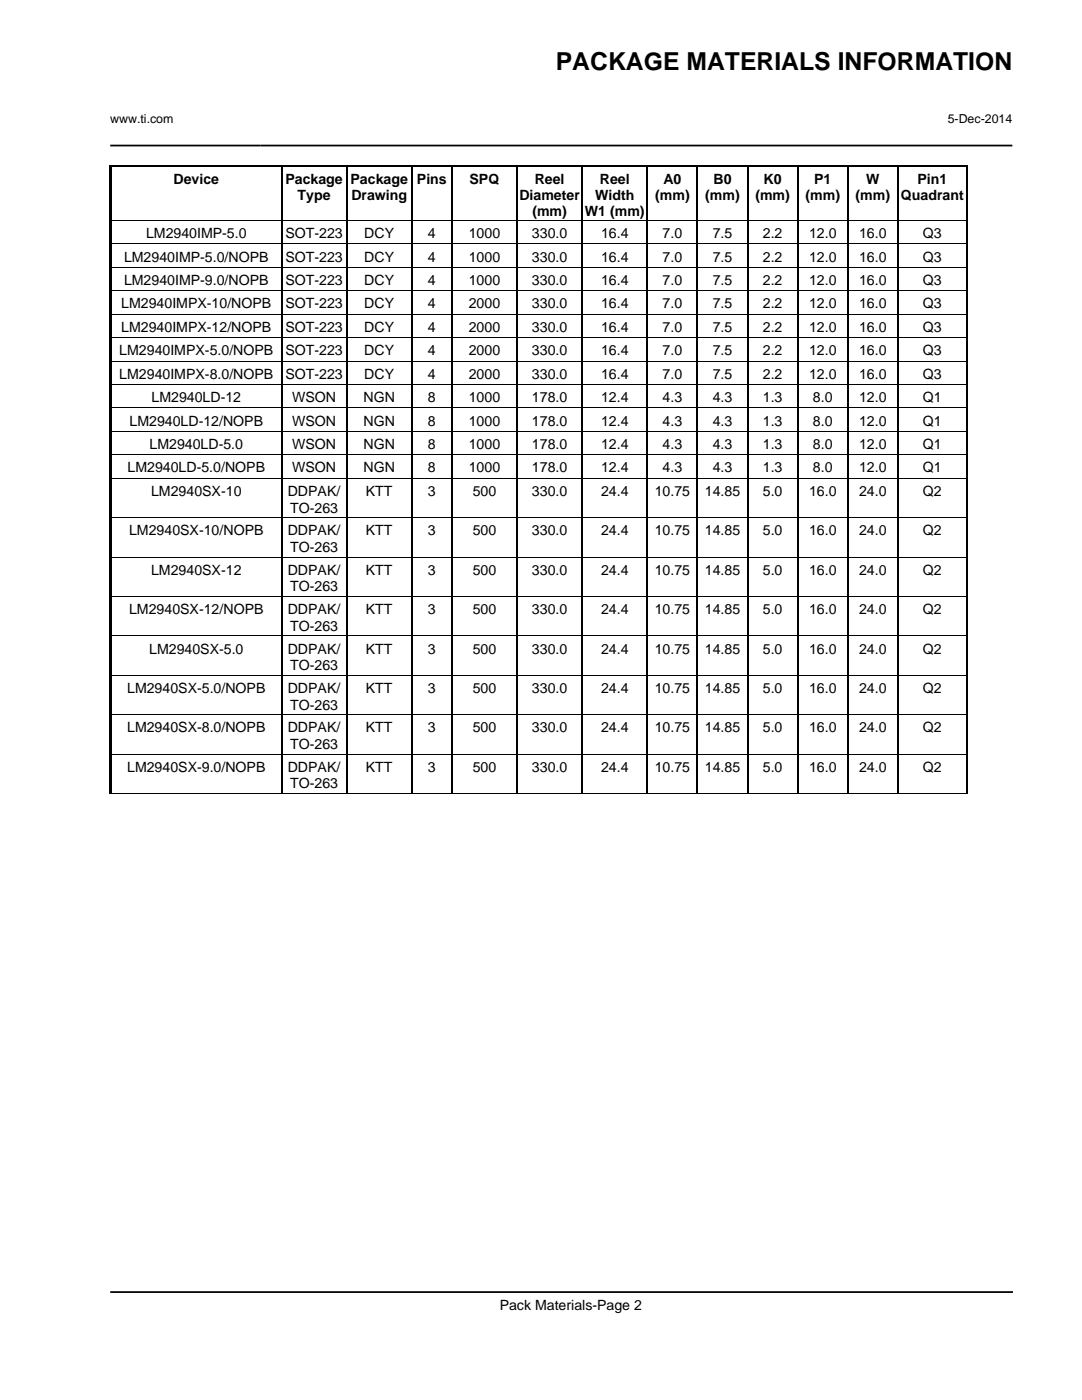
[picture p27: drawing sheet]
<svg xmlns="http://www.w3.org/2000/svg" width="216mm" height="279mm" viewBox="0 0 216 279" stroke-linecap="round" stroke-linejoin="round" font-family="sans-serif">
<defs><g id="words">
<text font-size="4.9" x="110.9" y="13.9">PACKAGE MATERIALS INFORMATION</text>
<g font-size="2.8">
<text x="34.6" y="36.7">Device</text>
<text x="56.9" y="36.7">Package</text>
<text x="59.4" y="39.9">Type</text>
<text x="69.9" y="36.7">Package</text>
<text x="70.1" y="39.9">Drawing</text>
<text x="83.2" y="36.7">Pins</text>
<text x="93.7" y="36.7">SPQ</text>
<text x="103.6" y="39.9">Diameter</text>
<text x="106.7" y="36.7">Reel</text>
<text x="118.8" y="39.9">Width</text>
<text x="119.7" y="36.7">Reel</text>
<text x="130.7" y="39.9">(mm)</text>
<text x="132.4" y="36.7">A0</text>
<text x="140.7" y="39.9">(mm)</text>
<text x="142.4" y="36.7">B0</text>
<text x="150.7" y="39.9">(mm)</text>
<text x="152.4" y="36.7">K0</text>
<text x="160.7" y="39.9">(mm)</text>
<text x="162.4" y="36.7">P1</text>
<text x="170.7" y="39.9">(mm)</text>
<text x="172.8" y="36.7">W</text>
<text x="179.8" y="39.9">Quadrant</text>
<text x="183.1" y="36.7">Pin1</text>
<text x="29.1" y="47.5">LM2940IMP-5.0</text>
<text x="57" y="47.5">SOT-223</text>
<text x="72.7" y="47.5">DCY</text>
<text x="85.4" y="47.5">4</text>
<text x="93.5" y="47.5">1000</text>
<text x="106.1" y="47.5">330.0</text>
<text x="106.2" y="43">(mm)</text>
<text x="116.7" y="43">W1 (mm)</text>
<text x="119.9" y="47.5">16.4</text>
<text x="132.2" y="47.5">7.0</text>
<text x="142.2" y="47.5">7.5</text>
<text x="152.2" y="47.5">2.2</text>
<text x="161.4" y="47.5">12.0</text>
<text x="171.4" y="47.5">16.0</text>
<text x="184.2" y="47.5">Q3</text>
<text x="24.7" y="52.2">LM2940IMP-5.0/NOPB</text>
<text x="57" y="52.2">SOT-223</text>
<text x="72.7" y="52.2">DCY</text>
<text x="85.4" y="52.2">4</text>
<text x="93.5" y="52.2">1000</text>
<text x="106.1" y="52.2">330.0</text>
<text x="119.9" y="52.2">16.4</text>
<text x="132.2" y="52.2">7.0</text>
<text x="142.2" y="52.2">7.5</text>
<text x="152.2" y="52.2">2.2</text>
<text x="161.4" y="52.2">12.0</text>
<text x="171.4" y="52.2">16.0</text>
<text x="184.2" y="52.2">Q3</text>
<text x="24.7" y="56.9">LM2940IMP-9.0/NOPB</text>
<text x="57" y="56.9">SOT-223</text>
<text x="72.7" y="56.9">DCY</text>
<text x="85.4" y="56.9">4</text>
<text x="93.5" y="56.9">1000</text>
<text x="106.1" y="56.9">330.0</text>
<text x="119.9" y="56.9">16.4</text>
<text x="132.2" y="56.9">7.0</text>
<text x="142.2" y="56.9">7.5</text>
<text x="152.2" y="56.9">2.2</text>
<text x="161.4" y="56.9">12.0</text>
<text x="171.4" y="56.9">16.0</text>
<text x="184.2" y="56.9">Q3</text>
<text x="24.2" y="61.6">LM2940IMPX-10/NOPB</text>
<text x="57" y="61.6">SOT-223</text>
<text x="72.7" y="61.6">DCY</text>
<text x="85.4" y="61.6">4</text>
<text x="93.5" y="61.6">2000</text>
<text x="106.1" y="61.6">330.0</text>
<text x="119.9" y="61.6">16.4</text>
<text x="132.2" y="61.6">7.0</text>
<text x="142.2" y="61.6">7.5</text>
<text x="152.2" y="61.6">2.2</text>
<text x="161.4" y="61.6">12.0</text>
<text x="171.4" y="61.6">16.0</text>
<text x="184.2" y="61.6">Q3</text>
<text x="23.8" y="70.9">LM2940IMPX-5.0/NOPB</text>
<text x="24.2" y="66.2">LM2940IMPX-12/NOPB</text>
<text x="57" y="66.2">SOT-223</text>
<text x="57" y="70.9">SOT-223</text>
<text x="72.7" y="66.2">DCY</text>
<text x="72.7" y="70.9">DCY</text>
<text x="85.4" y="66.2">4</text>
<text x="85.4" y="70.9">4</text>
<text x="93.5" y="66.2">2000</text>
<text x="93.5" y="70.9">2000</text>
<text x="106.1" y="66.2">330.0</text>
<text x="106.1" y="70.9">330.0</text>
<text x="119.9" y="66.2">16.4</text>
<text x="119.9" y="70.9">16.4</text>
<text x="132.2" y="66.2">7.0</text>
<text x="132.2" y="70.9">7.0</text>
<text x="142.2" y="66.2">7.5</text>
<text x="142.2" y="70.9">7.5</text>
<text x="152.2" y="66.2">2.2</text>
<text x="152.2" y="70.9">2.2</text>
<text x="161.4" y="66.2">12.0</text>
<text x="161.4" y="70.9">12.0</text>
<text x="171.4" y="66.2">16.0</text>
<text x="171.4" y="70.9">16.0</text>
<text x="184.2" y="66.2">Q3</text>
<text x="184.2" y="70.9">Q3</text>
<text x="23.8" y="75.6">LM2940IMPX-8.0/NOPB</text>
<text x="57" y="75.6">SOT-223</text>
<text x="72.7" y="75.6">DCY</text>
<text x="85.4" y="75.6">4</text>
<text x="93.5" y="75.6">2000</text>
<text x="106.1" y="75.6">330.0</text>
<text x="119.9" y="75.6">16.4</text>
<text x="132.2" y="75.6">7.0</text>
<text x="142.2" y="75.6">7.5</text>
<text x="152.2" y="75.6">2.2</text>
<text x="161.4" y="75.6">12.0</text>
<text x="171.4" y="75.6">16.0</text>
<text x="184.2" y="75.6">Q3</text>
<text x="30.2" y="80.3">LM2940LD-12</text>
<text x="58.3" y="80.3">WSON</text>
<text x="72.5" y="80.3">NGN</text>
<text x="85.4" y="80.3">8</text>
<text x="93.5" y="80.3">1000</text>
<text x="106.1" y="80.3">178.0</text>
<text x="119.9" y="80.3">12.4</text>
<text x="132.2" y="80.3">4.3</text>
<text x="142.2" y="80.3">4.3</text>
<text x="152.2" y="80.3">1.3</text>
<text x="162.2" y="80.3">8.0</text>
<text x="171.4" y="80.3">12.0</text>
<text x="184.2" y="80.3">Q1</text>
<text x="25.8" y="84.9">LM2940LD-12/NOPB</text>
<text x="29.8" y="89.6">LM2940LD-5.0</text>
<text x="58.3" y="84.9">WSON</text>
<text x="58.3" y="89.6">WSON</text>
<text x="72.5" y="84.9">NGN</text>
<text x="72.5" y="89.6">NGN</text>
<text x="85.4" y="84.9">8</text>
<text x="85.4" y="89.6">8</text>
<text x="93.5" y="84.9">1000</text>
<text x="93.5" y="89.6">1000</text>
<text x="106.1" y="84.9">178.0</text>
<text x="106.1" y="89.6">178.0</text>
<text x="119.9" y="84.9">12.4</text>
<text x="119.9" y="89.6">12.4</text>
<text x="132.2" y="84.9">4.3</text>
<text x="132.2" y="89.6">4.3</text>
<text x="142.2" y="84.9">4.3</text>
<text x="142.2" y="89.6">4.3</text>
<text x="152.2" y="84.9">1.3</text>
<text x="152.2" y="89.6">1.3</text>
<text x="162.2" y="84.9">8.0</text>
<text x="162.2" y="89.6">8.0</text>
<text x="171.4" y="84.9">12.0</text>
<text x="171.4" y="89.6">12.0</text>
<text x="184.2" y="84.9">Q1</text>
<text x="184.2" y="89.6">Q1</text>
<text x="25.5" y="94.3">LM2940LD-5.0/NOPB</text>
<text x="58.3" y="94.3">WSON</text>
<text x="72.5" y="94.3">NGN</text>
<text x="85.4" y="94.3">8</text>
<text x="93.5" y="94.3">1000</text>
<text x="106.1" y="94.3">178.0</text>
<text x="119.9" y="94.3">12.4</text>
<text x="132.2" y="94.3">4.3</text>
<text x="142.2" y="94.3">4.3</text>
<text x="152.2" y="94.3">1.3</text>
<text x="162.2" y="94.3">8.0</text>
<text x="171.4" y="94.3">12.0</text>
<text x="184.2" y="94.3">Q1</text>
<text x="30.2" y="99">LM2940SX-10</text>
<text x="57.4" y="99">DDPAK/</text>
<text x="73" y="99">KTT</text>
<text x="85.4" y="99">3</text>
<text x="94.3" y="99">500</text>
<text x="106.1" y="99">330.0</text>
<text x="119.9" y="99">24.4</text>
<text x="130.6" y="99">10.75</text>
<text x="140.6" y="99">14.85</text>
<text x="152.2" y="99">5.0</text>
<text x="161.4" y="99">16.0</text>
<text x="171.4" y="99">24.0</text>
<text x="184.2" y="99">Q2</text>
<text x="25.8" y="106.8">LM2940SX-10/NOPB</text>
<text x="57.4" y="106.8">DDPAK/</text>
<text x="57.9" y="102.3">TO-263</text>
<text x="73" y="106.8">KTT</text>
<text x="85.4" y="106.8">3</text>
<text x="94.3" y="106.8">500</text>
<text x="106.1" y="106.8">330.0</text>
<text x="119.9" y="106.8">24.4</text>
<text x="130.6" y="106.8">10.75</text>
<text x="140.6" y="106.8">14.85</text>
<text x="152.2" y="106.8">5.0</text>
<text x="161.4" y="106.8">16.0</text>
<text x="171.4" y="106.8">24.0</text>
<text x="184.2" y="106.8">Q2</text>
<text x="57.9" y="110.1">TO-263</text>
<text x="30.2" y="114.7">LM2940SX-12</text>
<text x="57.4" y="114.7">DDPAK/</text>
<text x="57.9" y="118">TO-263</text>
<text x="73" y="114.7">KTT</text>
<text x="85.4" y="114.7">3</text>
<text x="94.3" y="114.7">500</text>
<text x="106.1" y="114.7">330.0</text>
<text x="119.9" y="114.7">24.4</text>
<text x="130.6" y="114.7">10.75</text>
<text x="140.6" y="114.7">14.85</text>
<text x="152.2" y="114.7">5.0</text>
<text x="161.4" y="114.7">16.0</text>
<text x="171.4" y="114.7">24.0</text>
<text x="184.2" y="114.7">Q2</text>
<text x="25.8" y="122.6">LM2940SX-12/NOPB</text>
<text x="57.4" y="122.6">DDPAK/</text>
<text x="57.9" y="125.9">TO-263</text>
<text x="73" y="122.6">KTT</text>
<text x="85.4" y="122.6">3</text>
<text x="94.3" y="122.6">500</text>
<text x="106.1" y="122.6">330.0</text>
<text x="119.9" y="122.6">24.4</text>
<text x="130.6" y="122.6">10.75</text>
<text x="140.6" y="122.6">14.85</text>
<text x="152.2" y="122.6">5.0</text>
<text x="161.4" y="122.6">16.0</text>
<text x="171.4" y="122.6">24.0</text>
<text x="184.2" y="122.6">Q2</text>
<text x="29.8" y="130.4">LM2940SX-5.0</text>
<text x="57.4" y="130.4">DDPAK/</text>
<text x="73" y="130.4">KTT</text>
<text x="85.4" y="130.4">3</text>
<text x="94.3" y="130.4">500</text>
<text x="106.1" y="130.4">330.0</text>
<text x="119.9" y="130.4">24.4</text>
<text x="130.6" y="130.4">10.75</text>
<text x="140.6" y="130.4">14.85</text>
<text x="152.2" y="130.4">5.0</text>
<text x="161.4" y="130.4">16.0</text>
<text x="171.4" y="130.4">24.0</text>
<text x="184.2" y="130.4">Q2</text>
<text x="57.9" y="133.8">TO-263</text>
<text x="25.4" y="138.3">LM2940SX-5.0/NOPB</text>
<text x="57.4" y="138.3">DDPAK/</text>
<text x="57.9" y="141.6">TO-263</text>
<text x="73" y="138.3">KTT</text>
<text x="85.4" y="138.3">3</text>
<text x="94.3" y="138.3">500</text>
<text x="106.1" y="138.3">330.0</text>
<text x="119.9" y="138.3">24.4</text>
<text x="130.6" y="138.3">10.75</text>
<text x="140.6" y="138.3">14.85</text>
<text x="152.2" y="138.3">5.0</text>
<text x="161.4" y="138.3">16.0</text>
<text x="171.4" y="138.3">24.0</text>
<text x="184.2" y="138.3">Q2</text>
<text x="25.4" y="146.2">LM2940SX-8.0/NOPB</text>
<text x="57.4" y="146.2">DDPAK/</text>
<text x="57.9" y="149.5">TO-263</text>
<text x="73" y="146.2">KTT</text>
<text x="85.4" y="146.2">3</text>
<text x="94.3" y="146.2">500</text>
<text x="106.1" y="146.2">330.0</text>
<text x="119.9" y="146.2">24.4</text>
<text x="130.6" y="146.2">10.75</text>
<text x="140.6" y="146.2">14.85</text>
<text x="152.2" y="146.2">5.0</text>
<text x="161.4" y="146.2">16.0</text>
<text x="171.4" y="146.2">24.0</text>
<text x="184.2" y="146.2">Q2</text>
<text x="25.4" y="154">LM2940SX-9.0/NOPB</text>
<text x="57.4" y="154">DDPAK/</text>
<text x="73" y="154">KTT</text>
<text x="85.4" y="154">3</text>
<text x="94.3" y="154">500</text>
<text x="106.1" y="154">330.0</text>
<text x="119.9" y="154">24.4</text>
<text x="130.6" y="154">10.75</text>
<text x="140.6" y="154">14.85</text>
<text x="152.2" y="154">5.0</text>
<text x="161.4" y="154">16.0</text>
<text x="171.4" y="154">24.0</text>
<text x="184.2" y="154">Q2</text>
<text x="57.9" y="157.4">TO-263</text>
<text x="99.7" y="261.5">Pack Materials-Page 2</text>
</g>
<g font-size="2.5">
<text x="22" y="24.6">www.ti.com</text>
<text x="189.1" y="24.6">5-Dec-2014</text>
</g>
</g></defs>
<g fill="none" stroke="#000" stroke-width=".2">
<path d="M21.9 32.9v125.5M22 32.9h171.1M193.1 32.9v125.5M22.4 44h33.6M22.4 48.7h33.6M22.4 53.4h33.6M22.4 58h33.6M56.4 44h12.6M56.4 48.7h12.6M56.4 53.4h12.6M56.4 58h12.6M69.4 44h12.6"/>
<path d="M69.4 48.7h12.6M69.4 53.4h12.6M69.4 58h12.6M82.4 44h7.6M82.4 48.7h7.6M82.4 53.4h7.6M82.4 58h7.6M90.4 44h12.6M90.4 48.7h12.6M90.4 53.4h12.6M90.4 58h12.6M103.4 44h12.6"/>
<path d="M103.4 48.7h12.6M103.4 53.4h12.6M103.4 58h12.6M116.4 44h12.6M116.4 48.7h12.6M116.4 53.4h12.6M116.4 58h12.6M129.4 44h9.6M129.4 48.7h9.6M129.4 53.4h9.6M129.4 58h9.6M139.4 44h9.6"/>
<path d="M139.4 48.7h9.6M139.4 53.4h9.6M139.4 58h9.6M149.4 44h9.6M149.4 48.7h9.6M149.4 53.4h9.6M149.4 58h9.6M159.4 44h9.6M159.4 48.7h9.6M159.4 53.4h9.6M159.4 58h9.6M169.4 44h9.6"/>
<path d="M169.4 48.7h9.6M169.4 53.4h9.6M169.4 58h9.6M179.4 44h13.3M179.4 48.7h13.3M179.4 53.4h13.3M179.4 58h13.3M22.4 62.7h33.6M22.4 67.4h33.6M22.4 72.1h33.6M22.4 76.7h33.6M56.4 62.7h12.6"/>
<path d="M56.4 67.4h12.6M56.4 72.1h12.6M56.4 76.7h12.6M69.4 62.7h12.6M69.4 67.4h12.6M69.4 72.1h12.6M69.4 76.7h12.6M82.4 62.7h7.6M82.4 67.4h7.6M82.4 72.1h7.6M82.4 76.7h7.6M90.4 62.7h12.6"/>
<path d="M90.4 67.4h12.6M90.4 72.1h12.6M90.4 76.7h12.6M103.4 62.7h12.6M103.4 67.4h12.6M103.4 72.1h12.6M103.4 76.7h12.6M116.4 62.7h12.6M116.4 67.4h12.6M116.4 72.1h12.6M116.4 76.7h12.6M129.4 62.7h9.6"/>
<path d="M129.4 67.4h9.6M129.4 72.1h9.6M129.4 76.7h9.6M139.4 62.7h9.6M139.4 67.4h9.6M139.4 72.1h9.6M139.4 76.7h9.6M149.4 62.7h9.6M149.4 67.4h9.6M149.4 72.1h9.6M149.4 76.7h9.6M159.4 62.7h9.6"/>
<path d="M159.4 67.4h9.6M159.4 72.1h9.6M159.4 76.7h9.6M169.4 62.7h9.6M169.4 67.4h9.6M169.4 72.1h9.6M169.4 76.7h9.6M179.4 62.7h13.3M179.4 67.4h13.3M179.4 72.1h13.3M179.4 76.7h13.3M22.4 81.4h33.6"/>
<path d="M22.4 86.1h33.6M22.4 90.8h33.6M22.4 95.4h33.6M56.4 81.4h12.6M56.4 86.1h12.6M56.4 90.8h12.6M56.4 95.4h12.6M69.4 81.4h12.6M69.4 86.1h12.6M69.4 90.8h12.6M69.4 95.4h12.6M82.4 81.4h7.6"/>
<path d="M82.4 86.1h7.6M82.4 90.8h7.6M82.4 95.4h7.6M90.4 81.4h12.6M90.4 86.1h12.6M90.4 90.8h12.6M90.4 95.4h12.6M103.4 81.4h12.6M103.4 86.1h12.6M103.4 90.8h12.6M103.4 95.4h12.6M116.4 81.4h12.6"/>
<path d="M116.4 86.1h12.6M116.4 90.8h12.6M116.4 95.4h12.6M129.4 81.4h9.6M129.4 86.1h9.6M129.4 90.8h9.6M129.4 95.4h9.6M139.4 81.4h9.6M139.4 86.1h9.6M139.4 90.8h9.6M139.4 95.4h9.6M149.4 81.4h9.6"/>
<path d="M149.4 86.1h9.6M149.4 90.8h9.6M149.4 95.4h9.6M159.4 81.4h9.6M159.4 86.1h9.6M159.4 90.8h9.6M159.4 95.4h9.6M169.4 81.4h9.6M169.4 86.1h9.6M169.4 90.8h9.6M169.4 95.4h9.6M179.4 81.4h13.3"/>
<path d="M179.4 86.1h13.3M179.4 90.8h13.3M179.4 95.4h13.3M22.4 103.3h33.6M22.4 111.2h33.6M22.4 119h33.6M56.4 103.3h12.6M56.4 111.2h12.6M56.4 119h12.6M69.4 103.3h12.6M69.4 111.2h12.6M69.4 119h12.6"/>
<path d="M82.4 103.3h7.6M82.4 111.2h7.6M82.4 119h7.6M90.4 103.3h12.6M90.4 111.2h12.6M90.4 119h12.6M103.4 103.3h12.6M103.4 111.2h12.6M103.4 119h12.6M116.4 103.3h12.6M116.4 111.2h12.6M116.4 119h12.6"/>
<path d="M129.4 103.3h9.6M129.4 111.2h9.6M129.4 119h9.6M139.4 103.3h9.6M139.4 111.2h9.6M139.4 119h9.6M149.4 103.3h9.6M149.4 111.2h9.6M149.4 119h9.6M159.4 103.3h9.6M159.4 111.2h9.6M159.4 119h9.6"/>
<path d="M169.4 103.3h9.6M169.4 111.2h9.6M169.4 119h9.6M179.4 103.3h13.3M179.4 111.2h13.3M179.4 119h13.3M22.4 126.9h33.6M22.4 134.8h33.6M56.4 126.9h12.6M56.4 134.8h12.6M69.4 126.9h12.6M69.4 134.8h12.6"/>
<path d="M82.4 126.9h7.6M82.4 134.8h7.6M90.4 126.9h12.6M90.4 134.8h12.6M103.4 126.9h12.6M103.4 134.8h12.6M116.4 126.9h12.6M116.4 134.8h12.6M129.4 126.9h9.6M129.4 134.8h9.6M139.4 126.9h9.6M139.4 134.8h9.6"/>
<path d="M149.4 126.9h9.6M149.4 134.8h9.6M159.4 126.9h9.6M159.4 134.8h9.6M169.4 126.9h9.6M169.4 134.8h9.6M179.4 126.9h13.3M179.4 134.8h13.3M22 158.3h171.1M22.4 142.6h33.6M22.4 150.5h33.6M56.4 142.6h12.6"/>
<path d="M56.4 150.5h12.6M69.4 142.6h12.6M69.4 150.5h12.6M82.4 142.6h7.6M82.4 150.5h7.6M90.4 142.6h12.6M90.4 150.5h12.6M103.4 142.6h12.6M103.4 150.5h12.6M116.4 142.6h12.6M116.4 150.5h12.6M129.4 142.6h9.6"/>
<path d="M129.4 150.5h9.6M139.4 142.6h9.6M139.4 150.5h9.6M149.4 142.6h9.6M149.4 150.5h9.6M159.4 142.6h9.6M159.4 150.5h9.6M169.4 142.6h9.6M169.4 150.5h9.6M179.4 142.6h13.3M179.4 150.5h13.3"/>
</g>
<g fill="none" stroke="#000" stroke-width=".35">
<path d="M22 29h180M22.2 33v125.3M22.4 33.2h33.6M56.2 33v125.3M56.4 33.2h12.6M69.2 33v125.3M69.4 33.2h12.6M82.2 33v125.3M82.4 33.2h7.6M90.2 33v125.3M90.4 33.2h12.6M103.2 33v125.3"/>
<path d="M103.4 33.2h12.6M116.2 33v125.3M116.4 33.2h12.6M129.2 33v125.3M129.4 33.2h9.6M139.2 33v125.3M139.4 33.2h9.6M149.2 33v125.3M149.4 33.2h9.6M159.2 33v125.3M159.4 33.2h9.6M169.2 33v125.3"/>
<path d="M169.4 33.2h9.6M179.2 33v125.3M179.4 33.2h13.3M192.9 33v125.3M22 257.9h180.1"/>
</g>
<use href="#words"/>
</svg>
